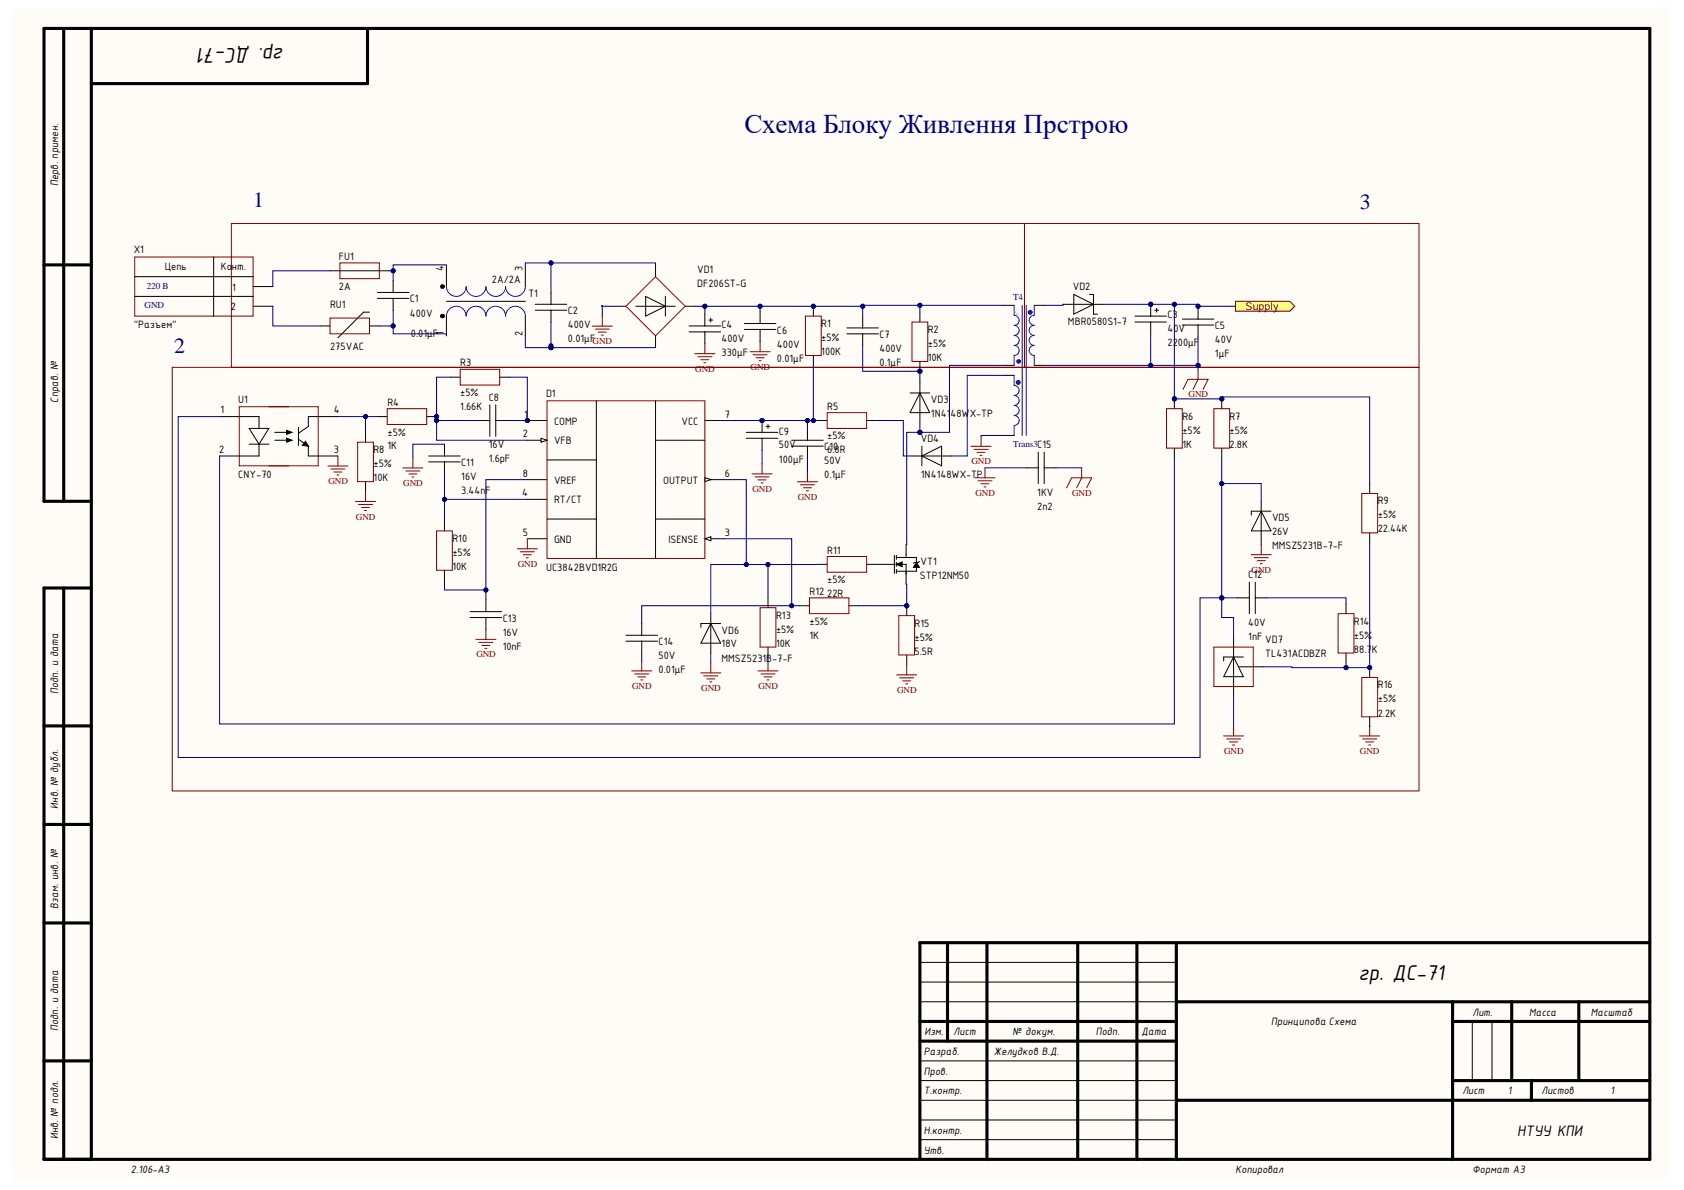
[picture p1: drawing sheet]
<svg xmlns="http://www.w3.org/2000/svg" width="297mm" height="210mm" viewBox="0 0 297 210" stroke-linecap="round" stroke-linejoin="round" font-family="sans-serif">
<defs><g id="words">
<text font-size="4.8" fill="#000080" x="131.3" y="23.4">Схема Блоку Живлення Прстрою</text>
<g font-size="4.1">
<text x="50.1" y="8.4" transform="rotate(-180 50.1 8.4)">гр. ДС-71</text>
<text x="239.6" y="172.9">гр. ДС-71</text>
</g>
<g font-size="3.8" fill="#000080">
<text x="44.7" y="36.5">1</text>
<text x="239.8" y="36.9">3</text>
<text x="30.7" y="62.2">2</text>
</g>
<text font-size="2.9" x="267.6" y="200.3">НТУУ КПИ</text>
<g font-size="2.1">
<text x="10.2" y="32.8" transform="rotate(-90 10.2 32.8)">Перв. примен.</text>
<text x="10.2" y="71" transform="rotate(-90 10.2 71)">Справ. №</text>
<text x="10.2" y="122.5" transform="rotate(-90 10.2 122.5)">Подп. и дата</text>
<text x="10.2" y="142.6" transform="rotate(-90 10.2 142.6)">Инв. № дубл.</text>
<text x="10.2" y="160.4" transform="rotate(-90 10.2 160.4)">Взам. инв. №</text>
<text x="259.7" y="179.1">Лит.</text>
<text x="269.7" y="179.1">Масса</text>
<text x="280.6" y="179.1">Масштаб</text>
<text x="10.2" y="181.9" transform="rotate(-90 10.2 181.9)">Подп. и дата</text>
<text x="163.1" y="182.6">Изм.</text>
<text x="168.2" y="182.6">Лист</text>
<text x="178.6" y="182.6">№ докум.</text>
<text x="193.3" y="182.6">Подп.</text>
<text x="201.4" y="182.6">Дата</text>
<text x="224.2" y="180.9">Принципова Схема</text>
<text x="163" y="189.6">Пров.</text>
<text x="163" y="186.1">Разраб.</text>
<text x="175.3" y="186.1">Желудков В.Д.</text>
<text x="163" y="193">Т.контр.</text>
<text x="257.9" y="193">Лист</text>
<text x="266" y="193">1</text>
<text x="271.9" y="193">Листов</text>
<text x="284.1" y="193">1</text>
<text x="10.2" y="201" transform="rotate(-90 10.2 201)">Инв. № подл.</text>
<text x="163" y="203.5">Утв.</text>
<text x="163" y="200">Н.контр.</text>
<text x="23.1" y="206.9">2.106-A3</text>
<text x="217.9" y="206.9">Копировал</text>
<text x="259.7" y="206.9">Формат А3</text>
</g>
<g font-size="2">
<text x="23.6" y="44.6">X1</text>
<text x="29.1" y="47.6">Цепь</text>
<text x="38.9" y="47.6">Конт.</text>
<text x="59.8" y="45.9">FU1</text>
<text x="78.2" y="47.8" transform="rotate(-90 78.2 47.8)">4</text>
<text x="92.1" y="47.8" transform="rotate(-90 92.1 47.8)">3</text>
<text x="41" y="51.3">1</text>
<text x="59.8" y="51.1">2A</text>
<text x="72.3" y="53.3">C1</text>
<text x="86.8" y="50">2A/2A</text>
<text x="93.2" y="52.4">T1</text>
<text x="123" y="50.6">DF206ST-G</text>
<text x="123" y="48.1">VD1</text>
<text x="189.2" y="51.2">VD2</text>
<text x="23.6" y="57.9">&quot;Разъем&quot;</text>
<text x="40.7" y="54.7">2</text>
<text x="58.2" y="54.4">RU1</text>
<text x="72.3" y="55.8">400V</text>
<text x="72.5" y="59.4">0.01μF</text>
<text x="78.2" y="59" transform="rotate(-90 78.2 59)">1</text>
<text x="92.1" y="59.3" transform="rotate(-90 92.1 59.3)">2</text>
<text x="100.2" y="57.9">400V</text>
<text x="100.2" y="55.5">C2</text>
<text x="127.3" y="57.9">C4</text>
<text x="137" y="58.8">C6</text>
<text x="144.9" y="57.7">R1</text>
<text x="155.1" y="59.6">C7</text>
<text x="163.6" y="58.7">R2</text>
<text x="188.4" y="57.3">MBR0580S1-7</text>
<text x="205.9" y="58.6">40V</text>
<text x="205.9" y="56.1">C3</text>
<text x="214.3" y="58.1">C5</text>
<text x="58.2" y="61.7">275VAC</text>
<text x="81.2" y="64.6">R3</text>
<text x="100.2" y="60.4">0.01μF</text>
<text x="127.3" y="60.4">400V</text>
<text x="127.3" y="62.8">330μF</text>
<text x="137" y="61.3">400V</text>
<text x="137" y="63.8">0.01μF</text>
<text x="144.9" y="60.2">±5%</text>
<text x="144.9" y="62.6">100K</text>
<text x="155.1" y="62.1">400V</text>
<text x="155.1" y="64.5">0.1μF</text>
<text x="163.6" y="61.2">±5%</text>
<text x="163.6" y="63.7">10K</text>
<text x="205.9" y="61.1">2200μF</text>
<text x="214.3" y="60.5">40V</text>
<text x="214.3" y="63">1μF</text>
<text x="42" y="71">U1</text>
<text x="68.3" y="71.5">R4</text>
<text x="81.2" y="69.9">±5%</text>
<text x="86.2" y="70.7">C8</text>
<text x="96.3" y="70">D1</text>
<text x="164.2" y="71.1">VD3</text>
<text x="38.9" y="72.9">1</text>
<text x="58.9" y="72.9">4</text>
<text x="68.3" y="76.8">±5%</text>
<text x="81.2" y="72.3">1.66K</text>
<text x="92.2" y="77.1">2</text>
<text x="92.5" y="73.7">1</text>
<text x="97.7" y="74.9">COMP</text>
<text x="120.2" y="74.9">VCC</text>
<text x="127.8" y="73.7">7</text>
<text x="137.4" y="76.7">C9</text>
<text x="145.9" y="77.5">±5%</text>
<text x="145.9" y="72.3">R5</text>
<text x="164.2" y="73.6">1N41</text>
<text x="167.7" y="73.6">48W</text>
<text x="171.1" y="73.6">X-TP</text>
<text x="208.6" y="76.5">±5%</text>
<text x="208.6" y="74">R6</text>
<text x="216.9" y="76.5">±5%</text>
<text x="216.9" y="74">R7</text>
<text x="38.6" y="79.9">2</text>
<text x="58.9" y="79.9">3</text>
<text x="65.9" y="82.4">±5%</text>
<text x="65.9" y="79.9">R8</text>
<text x="68.3" y="79.3">1K</text>
<text x="81.4" y="82.2">C11</text>
<text x="86.2" y="79.1">16V</text>
<text x="86.2" y="81.6">1.6pF</text>
<text x="97.7" y="78.3">VFB</text>
<text x="137.4" y="79.1">50V</text>
<text x="137.4" y="81.6">100μF</text>
<text x="145.4" y="81.9">50V</text>
<text x="145.4" y="79.4">C10</text>
<text x="145.9" y="80">6.8R</text>
<text x="162.4" y="78">VD4</text>
<text x="183" y="79">C15</text>
<text x="208.6" y="79">1K</text>
<text x="216.9" y="79">2.8K</text>
<text x="42" y="84.3">CNY-70</text>
<text x="65.9" y="84.9">10K</text>
<text x="81.4" y="84.7">16V</text>
<text x="81.4" y="87.1">3.44nF</text>
<text x="92.1" y="87.5">4</text>
<text x="92.2" y="84.1">8</text>
<text x="97.7" y="88.8">RT/CT</text>
<text x="97.7" y="85.3">VREF</text>
<text x="117" y="85.3">OUTPUT</text>
<text x="127.8" y="84.1">6</text>
<text x="145.4" y="84.4">0.1μF</text>
<text x="162.4" y="84.3">1N4148WX-TP</text>
<text x="183" y="87.4">1KV</text>
<text x="183" y="89.9">2n2</text>
<text x="243" y="89">R9</text>
<text x="79.8" y="95.6">R10</text>
<text x="92.2" y="94.5">5</text>
<text x="97.7" y="95.7">GND</text>
<text x="117.9" y="95.7">ISENSE</text>
<text x="127.8" y="94.5">3</text>
<text x="224.4" y="94.4">26V</text>
<text x="224.4" y="91.9">VD5</text>
<text x="243" y="91.4">±5%</text>
<text x="243" y="93.9">22.44K</text>
<text x="79.8" y="98.1">±5%</text>
<text x="79.8" y="100.5">10K</text>
<text x="96.3" y="100.6">UC3842BVD1R2G</text>
<text x="145.9" y="97.6">R11</text>
<text x="162.4" y="99.6">VT1</text>
<text x="220.2" y="101.9">C12</text>
<text x="224.4" y="96.9">MMSZ5231B-7-F</text>
<text x="142.8" y="104.9">R12</text>
<text x="145.9" y="102.9">±5%</text>
<text x="145.9" y="105.4">22R</text>
<text x="162.2" y="102.2">STP12NM50</text>
<text x="88.7" y="112.1">16V</text>
<text x="88.7" y="109.6">C13</text>
<text x="116.2" y="113.8">C14</text>
<text x="127.3" y="111.7">VD6</text>
<text x="136.9" y="111.6">±5%</text>
<text x="136.9" y="109.1">R13</text>
<text x="142.8" y="110.2">±5%</text>
<text x="142.8" y="112.6">1K</text>
<text x="161.3" y="113">±5%</text>
<text x="161.3" y="110.5">R15</text>
<text x="220.2" y="110.4">40V</text>
<text x="220.2" y="112.8">1nF</text>
<text x="223.2" y="113.4">VD7</text>
<text x="238.8" y="112.6">±5%</text>
<text x="238.8" y="110.2">R14</text>
<text x="88.7" y="114.6">10nF</text>
<text x="116.2" y="116.3">50V</text>
<text x="116.2" y="118.8">0.01μF</text>
<text x="127.3" y="114.2">18V</text>
<text x="127.3" y="116.7">MMSZ5231B-7-F</text>
<text x="136.9" y="114.1">10K</text>
<text x="161.3" y="115.5">5.5R</text>
<text x="223.2" y="115.9">TL431ACDBZR</text>
<text x="238.8" y="115.1">88.7</text>
<text x="242" y="115.1">K</text>
<text x="243" y="123.9">±5%</text>
<text x="243" y="121.4">R16</text>
<text x="243" y="126.4">2.2K</text>
</g>
<text font-size="1.9" fill="#800000" x="219.7" y="54.7">Supply</text>
<g font-size="1.6" fill="#000080">
<text x="25.9" y="50.9">220 B</text>
<text x="178.7" y="53">T4</text>
<text x="25.5" y="54.4">GND</text>
<text x="178.7" y="78.8">Trans3</text>
</g>
<g font-size="1.6" fill="#800000">
<text x="104.5" y="60.7">GND</text>
<text x="122.6" y="65.5">GND</text>
<text x="132.4" y="65.2">GND</text>
<text x="209.7" y="70.1">GND</text>
<text x="171.3" y="81.9">GND</text>
<text x="57.9" y="85.4">GND</text>
<text x="71.1" y="85.7">GND</text>
<text x="132.7" y="86.7">GND</text>
<text x="140.7" y="88.1">GND</text>
<text x="172.1" y="87.5">GND</text>
<text x="189.1" y="87.5">GND</text>
<text x="62.8" y="91.6">GND</text>
<text x="91.3" y="100">GND</text>
<text x="220.8" y="101">GND</text>
<text x="84" y="116">GND</text>
<text x="111.5" y="121.5">GND</text>
<text x="123.7" y="121.9">GND</text>
<text x="133.8" y="121.5">GND</text>
<text x="158.2" y="122.2">GND</text>
<text x="215.9" y="133">GND</text>
<text x="239.9" y="133">GND</text>
</g>
</g></defs>
<g fill="#fffcf8">
<path d="M2.2 1.5h292.3v206.5h-292.3z" fill-rule="evenodd"/>
<path d="M2.2 1.5h292.3v206.5h-292.3z" fill-rule="evenodd"/>
</g>
<g fill="none" stroke="#000" stroke-width=".55">
<path d="M11.2 5v83.4M16.1 5v199.5M64.8 5v9.7h-48.7M7.8 46.7h8.3M16.1 88.4h-8.3v-83.4h283.2v199.5h-283.2v-100.8h8.3M11.2 103.7v100.8M7.8 128h8.3M7.8 145.4h8.3M7.8 162.8h8.3M167.1 166.3v17.3M174.1 166.3v38.2M190.1 166.3v38.2"/>
<path d="M200.5 166.3v38.2M207.5 176.7h83.5M207.5 166.3v38.2M256.2 176.7v27.8M266.7 176.7v13.9M278.5 176.7v13.9M291 166.3h-128.7v38.2M7.8 187.1h8.3M162.3 180.2h45.2M162.3 183.6h45.2M207.5 194.1h83.5M256.2 180.2h34.8"/>
<path d="M256.2 190.6h34.8M270.1 190.6v3.5"/>
</g>
<g fill="none" stroke="#000" stroke-width=".18">
<path d="M177.1 53.9h1.8M182.4 53.9h1.8M177.1 64.4h1.8M177.1 66.2h1.8M177.1 76.8h1.8M182.4 64.4h1.8M162.3 176.7h45.2M162.3 173.2h45.2M162.3 169.8h45.2M162.3 197.6h45.2M162.3 194.1h45.2M162.3 190.6h45.2"/>
<path d="M162.3 187.1h45.2M259.7 180.2v10.4M263.2 180.2v10.4M162.3 201h45.2"/>
</g>
<path d="M178.9 53.9v1.7a.88 .88 0 0 1 .9 .9 .88 .88 0 0 1-.9 .9 .89 .89 0 0 1 .9 .9 .89 .89 0 0 1-.9 .9 .88 .88 0 0 1 .9 .8 .88 .88 0 0 1-.9 .9 .88 .88 0 0 1 .9 .9 .88 .88 0 0 1-.9 .9v1.7M180.3 53.9v22.9M181 53.9v22.9M182.4 53.9v1.7a.88 .88 0 0 0-.9 .9 .88 .88 0 0 0 .9 .9 .89 .89 0 0 0-.9 .9 .89 .89 0 0 0 .9 .9 .88 .88 0 0 0-.9 .8 .88 .88 0 0 0 .9 .9 .88 .88 0 0 0-.9 .9 .88 .88 0 0 0 .9 .9v1.7M178.9 66.2v1.8a.88 .88 0 0 1 .9 .9 .88 .88 0 0 1-.9 .8 .88 .88 0 0 1 .9 .9 .88 .88 0 0 1-.9 .9 .88 .88 0 0 1 .9 .9 .88 .88 0 0 1-.9 .9 .88 .88 0 0 1 .9 .9 .88 .88 0 0 1-.9 .8v1.8" fill="none" stroke="#00f" stroke-width=".18"/>
<circle cx="181.7" cy="55.1" r=".35" fill="#00f"/>
<circle cx="181.7" cy="55.1" r=".35" fill="none" stroke="#00f" stroke-width=".18"/>
<circle cx="179.6" cy="55.1" r=".35" fill="#00f"/>
<circle cx="179.6" cy="55.1" r=".35" fill="none" stroke="#00f" stroke-width=".18"/>
<circle cx="179.6" cy="67.5" r=".35" fill="#00f"/>
<circle cx="179.6" cy="67.5" r=".35" fill="none" stroke="#00f" stroke-width=".18"/>
<g fill="none" stroke="#800000" stroke-width=".18">
<path d="M122.6 62.4h3.5M123.1 62.9h2.5M123.6 63.5h1.4M124.2 64h.3M124.3 60.6v1.8M132.3 62h3.5M132.8 62.6h2.5M133.4 63.1h1.4M133.9 63.6h.4M134.1 60.3v1.7M171.3 78.7h3.5M171.8 79.3h2.5"/>
<path d="M172.3 79.8h1.5M173.1 77v1.7M208.7 68.7l.9-1.8h3.5l-.9 1.8M211.3 65.1v1.8l-.9 1.8M62.7 88.5h3.5M63.2 89h2.5M63.8 89.5h1.4M64.3 90h.4M64.5 86.7v1.8M71.1 82.5h3.5M71.6 83.1h2.5M72.1 83.6h1.4"/>
<path d="M72.7 84.1h.3M72.8 80.8v1.7M132.7 83.6h3.5M133.2 84.1h2.5M133.7 84.7h1.4M134.2 85.2h.4M134.4 81.8v1.8M140.7 85h3.5M141.2 85.5h2.5M141.7 86h1.4M142.2 86.6h.4M142.4 83.2v1.8"/>
<path d="M172 84.3h3.5M172.5 84.8h2.5M172.9 80.3h.3M173 85.3h1.4M173.6 85.9h.3M173.7 82.5v1.8M188.1 86l.9-1.7h3.6l-.9 1.7M190.8 82.5v1.8l-.9 1.7M83.9 112.8h3.6M84.5 113.3h2.4M85 113.8h1.4M85.5 114.4h.4"/>
<path d="M85.7 111v1.8M111.4 118.3h3.6M112 118.9h2.4M112.5 119.4h1.4M113 119.9h.4M113.2 116.6v1.7M133.7 118.3h3.5M134.2 118.9h2.5M134.8 119.4h1.4M135.3 119.9h.3M135.5 116.6v1.7"/>
</g>
<path d="M217.9 53.1h9.6l.9 .9-.9 .9h-9.6z" fill-rule="evenodd" fill="#ffff80"/>
<g fill="none" stroke="#800000" stroke-width=".18">
<path d="M40.8 39.4h139.9v25.4h-139.9zM180.7 39.4h69.6v25.4h-69.6zM58.2 56.1h7v2.8h-7zM104.5 57.5h3.5M105 58.1h2.5M105.5 58.6h1.4M106.1 59.1h.3M106.2 55.8v1.7M217.9 53.1h9.6l.9 .9-.9 .9h-9.6zM30.4 64.8h219.9v74.7h-219.9zM220.7 97.8h3.5M221.2 98.4h2.5"/>
<path d="M221.8 98.9h1.4M222.3 99.4h.3M222.5 96.1v1.7M123.6 118.7h3.5M124.1 119.2h2.5M124.7 119.8h1.4M125.4 116.9v1.8M125.2 120.3h.4M239.8 129.8h3.6M240.4 130.3h2.4M240.9 130.9h1.4M241.4 131.4h.4"/>
<path d="M241.6 128v1.8"/>
</g>
<circle cx="179.7" cy="63.8" r=".13" fill="none" stroke="#00f" stroke-width=".55"/>
<path d="M179.9 55.1l-.3-.2-.1 .2 .2 .2 .2-.2" fill="none" stroke="#fff" stroke-width=".55"/>
<g fill="none" stroke="#000" stroke-width=".18">
<path d="M56.5 57.5h1.7M65.2 57.5h1.7M65.2 55.1h-1.1l-4.5 4.5M78.7 47.1v3.4M78.7 55.8v3.4M78.7 53.2h14M92.7 47.1v3.4M92.7 55.8v3.4M108.7 54h1.7M112.2 54h6.9M113.9 52.3l3.5 1.7-3.5 1.8zM115.6 47.1v1.7"/>
<path d="M115.6 59.2v1.8M117.4 52.3v3.5M120.9 54h1.7M154.6 99.5h3.2M157.8 98v3.1M158.1 99.5l1-.4v.9zM158.1 98v.7M158.1 99.2v.7M158.2 99.5h1.6v3.5M158.2 98.3h3.4M159.8 96.1v2.2M161.6 99.2l.6 .9h-1.1z"/>
<path d="M161.6 98.3v.9M162.2 99l-.2 .2h-.7l-.2 .2M158.1 100.4v.7M158.2 100.8h3.4M161.6 100.1v.7M217.6 112.4v10.4M217.6 115.9l1.7 3.5h-3.5zM218.5 117.6h4.3M219.3 115.9h-3.5v.7"/>
</g>
<path d="M158.1 99.5l1-.4v.9zM161.6 99.2l.6 .9h-1.1z" fill="#000"/>
<path d="M110.4 54l5.2-5.2 5.3 5.2-5.3 5.2zM214.1 114.1h7v7h-7z" fill="none" stroke="#980000" stroke-width=".18"/>
<path d="M78.7 55.8a1.74 1.74 0 0 1 1.8-1.8 1.74 1.74 0 0 1 1.7 1.8 1.74 1.74 0 0 1 1.8-1.8 1.74 1.74 0 0 1 1.7 1.8 1.74 1.74 0 0 1 1.7-1.8 1.74 1.74 0 0 1 1.8 1.8 1.74 1.74 0 0 1 1.7-1.8 1.74 1.74 0 0 1 1.8 1.8M78.7 50.5a1.74 1.74 0 0 0 1.8 1.8 1.74 1.74 0 0 0 1.7-1.8 1.74 1.74 0 0 0 1.8 1.8 1.74 1.74 0 0 0 1.7-1.8 1.74 1.74 0 0 0 1.7 1.8 1.74 1.74 0 0 0 1.8-1.8 1.74 1.74 0 0 0 1.7 1.8 1.74 1.74 0 0 0 1.8-1.8" fill="none" stroke="#00f" stroke-width=".18"/>
<g fill="none" stroke="#000" stroke-width=".55">
<circle cx="78" cy="50.5" r=".1"/>
<circle cx="78" cy="55.8" r=".1"/>
</g>
<circle cx="93" cy="74.2" r=".35" fill="#000080"/>
<circle cx="93" cy="74.2" r=".35" fill="none" stroke="#000080" stroke-width=".18"/>
<path d="M93 74.2h3.5" fill="none" stroke="#000" stroke-width=".18"/>
<circle cx="93" cy="74.2" r=".35" fill="#000080"/>
<circle cx="93" cy="74.2" r=".35" fill="none" stroke="#000080" stroke-width=".18"/>
<path d="M93 77.7h3.5" fill="none" stroke="#000" stroke-width=".18"/>
<path d="M95.4 77.3l1.1 .4-1.1 .3z" fill="#f8fcff"/>
<path d="M95.4 77.3l1.1 .4-1.1 .3zM124.3 95h3.5" fill="none" stroke="#000" stroke-width=".18"/>
<path d="M124.3 95l1.1-.3v.7z" fill="#f8fcff"/>
<path d="M93 88.1h3.5M93 95h3.5M124.3 95l1.1-.3v.7zM124.3 84.6h3.5" fill="none" stroke="#000" stroke-width=".18"/>
<path d="M124.3 84.2l1.1 .4-1.1 .4z" fill="#f8fcff"/>
<g fill="none" stroke="#000" stroke-width=".18">
<path d="M58.2 47.8h10.5M66.6 52.6h5.5M66.6 51.6h5.5M69.3 49.5v2.1M69.3 52.6v2.1M94.4 54.7h5.6M94.4 53.7h5.6M97.2 51.6v2.1M97.2 54.7v2.1M121.5 57.5h5.6M121.5 58.5h5.6M124.3 55.4v2.1"/>
<path d="M124.3 58.5v2.1M125 56.5h.7M125.4 56.1v.7M131.3 58.1h5.6M131.3 57.1h5.6M134.1 55v2.1M134.1 58.1v2.1M143.5 54v1.8M149.4 58.9h5.5M149.4 57.8h5.5M152.2 55.8v2M152.2 58.9v2.1"/>
<path d="M105.2 70.7v27.8M115.6 70.7v27.8M115.6 77.7h8.7M124.3 74.2h3.5M143.5 62.7v1.7M93 84.6h3.5M96.5 81.1h8.7M96.5 91.6h8.7M115.6 91.6h8.7M124.3 84.2l1.1 .4-1.1 .4z"/>
</g>
<path d="M60 46.4h6.9v2.8h-6.9zM142.1 55.8h2.8v6.9h-2.8zM96.5 70.7h27.8v27.8h-27.8z" fill="none" stroke="#800000" stroke-width=".18"/>
<circle cx="162.3" cy="65.5" r=".35" fill="#000080"/>
<circle cx="162.3" cy="65.5" r=".35" fill="none" stroke="#000080" stroke-width=".18"/>
<path d="M162.3 55.1v1.7M162.3 63.8v1.7" fill="none" stroke="#000" stroke-width=".18"/>
<circle cx="162.3" cy="65.5" r=".35" fill="#000080"/>
<circle cx="162.3" cy="65.5" r=".35" fill="none" stroke="#000080" stroke-width=".18"/>
<path d="M160.9 56.8h2.8v7h-2.8zM145.9 72.8h7v2.8h-7z" fill="none" stroke="#800000" stroke-width=".18"/>
<path d="M139.6 78.7h5.6M139.6 77.7h5.6M142.4 75.6v2.1M142.4 78.7v2.1M144.2 74.2h1.7M152.9 74.2h1.7M160.5 69.3h3.5M162.3 67.6v6.9M162.3 69.3l1.7 3.5h-3.5zM162.6 78.7v3.5M160.9 80.4h6.9M162.6 80.4l3.5-1.7v3.5z" fill="none" stroke="#000" stroke-width=".18"/>
<circle cx="134.4" cy="74.2" r=".35" fill="#000080"/>
<circle cx="134.4" cy="74.2" r=".35" fill="none" stroke="#000080" stroke-width=".18"/>
<path d="M131.6 76.3h5.6M131.6 77.3h5.6M134.4 74.2v2.1" fill="none" stroke="#000" stroke-width=".18"/>
<circle cx="134.4" cy="74.2" r=".35" fill="#000080"/>
<circle cx="134.4" cy="74.2" r=".35" fill="none" stroke="#000080" stroke-width=".18"/>
<g fill="none" stroke="#000" stroke-width=".18">
<path d="M38.7 73.5h7v2.1M45.7 78.3v2.1h-7M48.5 76.3h2.8M48.5 77.7h2.8M50.5 75.9l1 .4-1 .3zM50.5 77.3l1 .4-1 .3zM52.6 77.5l1.8 1.2v1.7h5.2M52.6 75.4v3.1M53.9 77.8l.5 .9-1-.2zM59.6 73.5h-5.2v1.7l-1.8 1.2M134.4 77.3v2.1M135.1 75.2h.7"/>
<path d="M135.5 74.9v.7M125.4 108.2v7M125.4 110l1.7 3.4h-3.5zM127.1 110h-3.5v.7M135.5 105.5v1.7M135.5 114.1v1.8M141 106.8h1.8M149.7 106.8h1.8"/>
</g>
<path d="M43.9 78.3h3.5M43.9 75.6h3.5l-1.7 2.7z" fill="none" stroke="#030000" stroke-width=".18"/>
<path d="M42.2 71.7h13.9v10.5h-13.9zM134.1 107.2h2.8v6.9h-2.8zM142.8 105.5h6.9v2.7h-6.9zM215.8 129.8h3.6M216.4 130.3h2.4M216.9 130.9h1.4M217.4 131.4h.4M217.6 128v1.8" fill="none" stroke="#800000" stroke-width=".18"/>
<path d="M50.5 75.9l1 .4-1 .3zM50.5 77.3l1 .4-1 .3zM53.9 77.8l.5 .9-1-.2z" fill="#000"/>
<circle cx="159.9" cy="106.8" r=".35" fill="#000080"/>
<circle cx="159.9" cy="106.8" r=".35" fill="none" stroke="#000080" stroke-width=".18"/>
<path d="M159.9 106.8v1.8M159.9 115.5v1.8" fill="none" stroke="#000" stroke-width=".18"/>
<circle cx="159.9" cy="106.8" r=".35" fill="#000080"/>
<circle cx="159.9" cy="106.8" r=".35" fill="none" stroke="#000080" stroke-width=".18"/>
<path d="M23.8 45.3h20.8v10.5h-20.8zM145.9 98.2h7v2.7h-7zM158.2 119h3.5M158.5 108.6h2.8v6.9h-2.8zM158.7 119.6h2.5M159.9 117.3v1.7M159.2 120.1h1.4M159.8 120.6h.3" fill="none" stroke="#800000" stroke-width=".18"/>
<g fill="none" stroke="#000" stroke-width=".18">
<path d="M23.8 48.8h20.8M23.8 52.3h20.8M37.7 45.3v10.5M44.6 50.5h3.5M44.6 54h3.5M187.7 53.7h6.9M189.4 51.9l3.5 1.8-3.5 1.7zM192.2 51.9h.7v3.5h.7M144.2 99.5h1.7M152.9 99.5h1.7M222.5 88.4v7M222.5 90.2l1.7 3.4h-3.5z"/>
<path d="M224.2 90.2h-3.5v.7M110.4 113.1h5.6M110.4 112.1h5.6M113.2 110v2.1M113.2 113.1v2.1"/>
</g>
<circle cx="207.2" cy="70.4" r=".35" fill="#000080"/>
<circle cx="207.2" cy="70.4" r=".35" fill="none" stroke="#000080" stroke-width=".18"/>
<path d="M207.1 70.4v1.7" fill="none" stroke="#000" stroke-width=".18"/>
<circle cx="207.2" cy="70.4" r=".35" fill="#000080"/>
<circle cx="207.2" cy="70.4" r=".35" fill="none" stroke="#000080" stroke-width=".18"/>
<path d="M207.1 79v1.8" fill="none" stroke="#000" stroke-width=".18"/>
<path d="M205.8 72.1h2.7v6.9h-2.7z" fill="none" stroke="#800000" stroke-width=".18"/>
<circle cx="215.5" cy="70.4" r=".35" fill="#000080"/>
<circle cx="215.5" cy="70.4" r=".35" fill="none" stroke="#000080" stroke-width=".18"/>
<path d="M215.5 70.4v1.7" fill="none" stroke="#000" stroke-width=".18"/>
<circle cx="215.5" cy="70.4" r=".35" fill="#000080"/>
<circle cx="215.5" cy="70.4" r=".35" fill="none" stroke="#000080" stroke-width=".18"/>
<path d="M208.5 57.3h5.6M208.5 56.3h5.6M211.3 54.2v2.1M211.3 57.3v2.1M215.5 79v1.8" fill="none" stroke="#000" stroke-width=".18"/>
<path d="M214.1 72.1h2.8v6.9h-2.8z" fill="none" stroke="#800000" stroke-width=".18"/>
<circle cx="203" cy="53.7" r=".35" fill="#000080"/>
<circle cx="203" cy="53.7" r=".35" fill="none" stroke="#000080" stroke-width=".18"/>
<path d="M200.2 55.8h5.6M200.2 56.8h5.6M203 53.7v2.1" fill="none" stroke="#000" stroke-width=".18"/>
<circle cx="203" cy="53.7" r=".35" fill="#000080"/>
<circle cx="203" cy="53.7" r=".35" fill="none" stroke="#000080" stroke-width=".18"/>
<path d="M203 56.8v2.1M203.7 54.7h.7M204 54.4v.7M241.6 85.3v1.7M241.6 94v1.7M218.3 105.5h2.1M220.4 102.7v5.5M221.4 102.7v5.5M221.4 105.5h2.1M237.4 106.5v1.7M237.4 115.2v1.7" fill="none" stroke="#000" stroke-width=".18"/>
<path d="M240.2 87h2.8v7h-2.8zM236 108.2h2.8v7h-2.8z" fill="none" stroke="#800000" stroke-width=".18"/>
<circle cx="241.6" cy="117.8" r=".35" fill="#000080"/>
<circle cx="241.6" cy="117.8" r=".35" fill="none" stroke="#000080" stroke-width=".18"/>
<path d="M241.6 117.8v1.7" fill="none" stroke="#000" stroke-width=".18"/>
<circle cx="241.6" cy="117.8" r=".35" fill="#000080"/>
<circle cx="241.6" cy="117.8" r=".35" fill="none" stroke="#000080" stroke-width=".18"/>
<path d="M79.4 66.5h1.8M84.3 74.2h2.1M86.4 71.4v5.6M87.4 71.4v5.6M87.4 74.2h2.1M88.1 66.5h1.8M241.6 126.4v1.8" fill="none" stroke="#000" stroke-width=".18"/>
<path d="M81.2 65.1h6.9v2.8h-6.9zM240.2 119.5h2.8v6.9h-2.8z" fill="none" stroke="#800000" stroke-width=".18"/>
<circle cx="77" cy="73.5" r=".35" fill="#000080"/>
<circle cx="77" cy="73.5" r=".35" fill="none" stroke="#000080" stroke-width=".18"/>
<path d="M66.6 73.5h1.7M75.3 73.5h1.7" fill="none" stroke="#000" stroke-width=".18"/>
<circle cx="77" cy="73.5" r=".35" fill="#000080"/>
<g fill="none" stroke="#000080" stroke-width=".18">
<path d="M177.1 76.8h-4v.2M211.3 64.4v.7M113.2 115.2v1.4"/>
<circle cx="77" cy="73.5" r=".35"/>
</g>
<g fill="none" stroke="#800000" stroke-width=".18">
<path d="M63.1 78h2.8v7h-2.8zM68.3 72.1h7v2.8h-7zM57.8 82.2h3.6M58.4 82.7h2.4M58.9 83.3h1.4M59.4 83.8h.4M59.6 80.4v1.8M77 93.6h2.8v7h-2.8zM91.2 96.8h3.6M91.8 97.3h2.4M92.3 97.9h1.4M92.8 98.4h.4"/>
<path d="M93 95v1.8"/>
</g>
<g fill="none" stroke="#000" stroke-width=".18">
<path d="M64.5 76.3v1.7M78.4 78.3v2.1M183.1 79.7v5.6M184.2 79.7v5.6M64.5 85v1.7M75.6 81.5h5.6M75.6 80.4h5.6M78.4 81.5v2.1M78.4 91.9v1.7M181.1 82.5h2M184.2 82.5h2.1M78.4 100.6v1.7"/>
<path d="M82.9 107.9h5.6M82.9 108.9h5.6M85.7 105.8v2.1M85.7 108.9v2.1"/>
</g>
<circle cx="211.3" cy="64.5" r=".35" fill="#000080"/>
<g fill="none" stroke="#000080" stroke-width=".18">
<path d="M97.2 56.8v4.5v-.3"/>
<circle cx="211.3" cy="64.5" r=".35"/>
</g>
<circle cx="97.2" cy="61.3" r=".35" fill="#000080"/>
<circle cx="97.2" cy="61.3" r=".35" fill="none" stroke="#000080" stroke-width=".18"/>
<circle cx="97.2" cy="61.3" r=".35" fill="#000080"/>
<circle cx="97.2" cy="61.3" r=".35" fill="none" stroke="#000080" stroke-width=".18"/>
<circle cx="97.2" cy="61" r=".35" fill="#000080"/>
<g fill="none" stroke="#000080" stroke-width=".18">
<path d="M108.7 54h-2.6v-.1h.1v1.9M115.6 61v.3h-18.4"/>
<circle cx="97.2" cy="61" r=".35"/>
</g>
<circle cx="97.2" cy="61.3" r=".35" fill="#000080"/>
<g fill="none" stroke="#000080" stroke-width=".18">
<path d="M115.6 47.1v-.7h-18.4v5.2"/>
<circle cx="97.2" cy="61.3" r=".35"/>
</g>
<circle cx="97.2" cy="46.4" r=".35" fill="#000080"/>
<g fill="none" stroke="#000080" stroke-width=".18">
<path d="M68.7 47.8h.6v1.7"/>
<circle cx="97.2" cy="46.4" r=".35"/>
</g>
<circle cx="69.3" cy="47.8" r=".35" fill="#000080"/>
<g fill="none" stroke="#000080" stroke-width=".18">
<path d="M78.7 47.1v-.4h-9.4v1.1"/>
<circle cx="69.3" cy="47.8" r=".35"/>
</g>
<circle cx="69.3" cy="47.8" r=".35" fill="#000080"/>
<g fill="none" stroke="#000080" stroke-width=".18">
<path d="M69.3 54.7v2.8"/>
<circle cx="69.3" cy="47.8" r=".35"/>
</g>
<circle cx="69.3" cy="57.5" r=".35" fill="#000080"/>
<g fill="none" stroke="#000080" stroke-width=".18">
<path d="M66.9 57.5h2.4v1.4h9.4v.3"/>
<circle cx="69.3" cy="57.5" r=".35"/>
</g>
<circle cx="69.3" cy="57.5" r=".35" fill="#000080"/>
<g fill="none" stroke="#000080" stroke-width=".18">
<path d="M97.2 46.4h-4.5v.7"/>
<circle cx="69.3" cy="57.5" r=".35"/>
</g>
<circle cx="97.2" cy="46.4" r=".35" fill="#000080"/>
<g fill="none" stroke="#000080" stroke-width=".18">
<path d="M92.7 59.2v2.1h4.5"/>
<circle cx="97.2" cy="46.4" r=".35"/>
</g>
<circle cx="97.2" cy="61.3" r=".35" fill="#000080"/>
<g fill="none" stroke="#000080" stroke-width=".18">
<path d="M143.5 54h8.7v1.8M124.3 60.6h.1M134.1 60.2v.1"/>
<circle cx="97.2" cy="61.3" r=".35"/>
</g>
<circle cx="143.5" cy="54" r=".35" fill="#000080"/>
<circle cx="143.5" cy="54" r=".35" fill="none" stroke="#000080" stroke-width=".18"/>
<circle cx="152.2" cy="54" r=".35" fill="#000080"/>
<g fill="none" stroke="#000080" stroke-width=".18">
<path d="M162.3 53.9h14.8"/>
<circle cx="152.2" cy="54" r=".35"/>
</g>
<circle cx="162.3" cy="53.9" r=".35" fill="#000080"/>
<g fill="none" stroke="#000080" stroke-width=".18">
<path d="M152.2 54v-.1h10.1v1.2"/>
<circle cx="162.3" cy="53.9" r=".35"/>
</g>
<circle cx="162.3" cy="53.9" r=".35" fill="#000080"/>
<circle cx="162.3" cy="53.9" r=".35" fill="none" stroke="#000080" stroke-width=".18"/>
<circle cx="152.2" cy="54" r=".35" fill="#000080"/>
<g fill="none" stroke="#000080" stroke-width=".18">
<path d="M152.2 61v4.5h10.1v2.1"/>
<circle cx="152.2" cy="54" r=".35"/>
</g>
<circle cx="162.3" cy="65.5" r=".35" fill="#000080"/>
<g fill="none" stroke="#000080" stroke-width=".18">
<path d="M177.1 64.4h-9.6v11.9h-5.2"/>
<circle cx="162.3" cy="65.5" r=".35"/>
</g>
<circle cx="162.3" cy="76.3" r=".35" fill="#000080"/>
<g fill="none" stroke="#000080" stroke-width=".18">
<path d="M162.3 74.5v1.8"/>
<circle cx="162.3" cy="76.3" r=".35"/>
</g>
<circle cx="162.3" cy="76.3" r=".35" fill="#000080"/>
<g fill="none" stroke="#000080" stroke-width=".18">
<path d="M162.3 76.3h-2.4v19.8h-.1"/>
<circle cx="162.3" cy="76.3" r=".35"/>
</g>
<circle cx="162.3" cy="76.3" r=".35" fill="#000080"/>
<g fill="none" stroke="#000080" stroke-width=".18">
<path d="M122.6 54h1.7v1.4M134.4 79.4v2.4M177.1 66.2h-6.5v14.2h-2.8M142.4 80.8v2.4"/>
<circle cx="162.3" cy="76.3" r=".35"/>
</g>
<circle cx="124.3" cy="54" r=".35" fill="#000080"/>
<g fill="none" stroke="#000080" stroke-width=".18">
<path d="M124.3 54h9.8v1"/>
<circle cx="124.3" cy="54" r=".35"/>
</g>
<circle cx="124.3" cy="54" r=".35" fill="#000080"/>
<circle cx="124.3" cy="54" r=".35" fill="none" stroke="#000080" stroke-width=".18"/>
<circle cx="134.1" cy="54" r=".35" fill="#000080"/>
<g fill="none" stroke="#000080" stroke-width=".18">
<path d="M134.1 54h9.4"/>
<circle cx="134.1" cy="54" r=".35"/>
</g>
<circle cx="134.1" cy="54" r=".35" fill="#000080"/>
<circle cx="134.1" cy="54" r=".35" fill="none" stroke="#000080" stroke-width=".18"/>
<circle cx="143.5" cy="54" r=".35" fill="#000080"/>
<g fill="none" stroke="#000080" stroke-width=".18">
<path d="M38.7 73.5h-7.3v60.1h180.3v-28.1h3.8"/>
<circle cx="143.5" cy="54" r=".35"/>
</g>
<circle cx="215.5" cy="105.5" r=".35" fill="#000080"/>
<g fill="none" stroke="#000080" stroke-width=".18">
<path d="M135.5 99.6v5.9"/>
<circle cx="215.5" cy="105.5" r=".35"/>
</g>
<circle cx="135.5" cy="99.6" r=".35" fill="#000080"/>
<g fill="none" stroke="#000080" stroke-width=".18">
<path d="M135.5 115.9v.7M215.5 105.5v3.4h2.1v3.5M217.6 122.8v5.2"/>
<circle cx="135.5" cy="99.6" r=".35"/>
</g>
<circle cx="215.5" cy="105.5" r=".35" fill="#000080"/>
<g fill="none" stroke="#000080" stroke-width=".18">
<path d="M125.4 115.2v1.7M159.8 103h.1v3.8h-8.4"/>
<circle cx="215.5" cy="105.5" r=".35"/>
</g>
<circle cx="159.9" cy="106.8" r=".35" fill="#000080"/>
<g fill="none" stroke="#000080" stroke-width=".18">
<path d="M187.7 53.7h-.2v.2h-3.3M127.8 84.6h3.8v15"/>
<circle cx="159.9" cy="106.8" r=".35"/>
</g>
<circle cx="131.6" cy="99.6" r=".35" fill="#000080"/>
<g fill="none" stroke="#000080" stroke-width=".18">
<path d="M78.4 78.3h-5.6v2.5M144.2 99.5l-18.8 .1v8.6"/>
<circle cx="131.6" cy="99.6" r=".35"/>
</g>
<circle cx="135.5" cy="99.6" r=".35" fill="#000080"/>
<circle cx="135.5" cy="99.6" r=".35" fill="none" stroke="#000080" stroke-width=".18"/>
<circle cx="131.6" cy="99.6" r=".35" fill="#000080"/>
<g fill="none" stroke="#000080" stroke-width=".18">
<path d="M48.1 54v3.5h8.4M58.2 47.8h-10.1v2.7M215.5 85.3h7v3.1"/>
<circle cx="131.6" cy="99.6" r=".35"/>
</g>
<circle cx="215.5" cy="85.3" r=".35" fill="#000080"/>
<g fill="none" stroke="#000080" stroke-width=".18">
<path d="M211.3 59.4v5h-27.1M38.7 80.4v47.3h168.4v-46.9M222.5 95.4v.7"/>
<circle cx="215.5" cy="85.3" r=".35"/>
</g>
<circle cx="211.3" cy="64.5" r=".35" fill="#000080"/>
<circle cx="211.3" cy="64.5" r=".35" fill="none" stroke="#000080" stroke-width=".18"/>
<circle cx="203" cy="64.5" r=".35" fill="#000080"/>
<g fill="none" stroke="#000080" stroke-width=".18">
<path d="M203 58.9v5.5"/>
<circle cx="203" cy="64.5" r=".35"/>
</g>
<circle cx="203" cy="64.5" r=".35" fill="#000080"/>
<g fill="none" stroke="#000080" stroke-width=".18">
<path d="M194.6 53.7h12.5"/>
<circle cx="203" cy="64.5" r=".35"/>
</g>
<circle cx="207.2" cy="53.7" r=".35" fill="#000080"/>
<circle cx="207.2" cy="53.7" r=".35" fill="none" stroke="#000080" stroke-width=".18"/>
<circle cx="203" cy="53.7" r=".35" fill="#000080"/>
<g fill="none" stroke="#000080" stroke-width=".18">
<path d="M211.3 54v.2"/>
<circle cx="203" cy="53.7" r=".35"/>
</g>
<circle cx="211.3" cy="54" r=".35" fill="#000080"/>
<g fill="none" stroke="#000080" stroke-width=".18">
<path d="M217.9 54h-6.6v-.3h-4.2v16.7h8.4v-.4h26.1v15.3"/>
<circle cx="211.3" cy="54" r=".35"/>
</g>
<circle cx="215.5" cy="70.4" r=".35" fill="#000080"/>
<circle cx="215.5" cy="70.4" r=".35" fill="none" stroke="#000080" stroke-width=".18"/>
<circle cx="207.2" cy="70.4" r=".35" fill="#000080"/>
<circle cx="207.2" cy="70.4" r=".35" fill="none" stroke="#000080" stroke-width=".18"/>
<circle cx="207.2" cy="53.7" r=".35" fill="#000080"/>
<circle cx="207.2" cy="53.7" r=".35" fill="none" stroke="#000080" stroke-width=".18"/>
<circle cx="211.3" cy="54" r=".35" fill="#000080"/>
<g fill="none" stroke="#000080" stroke-width=".18">
<path d="M215.5 80.8v24.7h2.8M223.5 105.5h13.9v1"/>
<circle cx="211.3" cy="54" r=".35"/>
</g>
<circle cx="215.5" cy="85.3" r=".35" fill="#000080"/>
<circle cx="215.5" cy="85.3" r=".35" fill="none" stroke="#000080" stroke-width=".18"/>
<circle cx="215.5" cy="105.5" r=".35" fill="#000080"/>
<g fill="none" stroke="#000080" stroke-width=".18">
<path d="M237.4 116.9v.9"/>
<circle cx="215.5" cy="105.5" r=".35"/>
</g>
<circle cx="237.4" cy="117.8" r=".35" fill="#000080"/>
<g fill="none" stroke="#000080" stroke-width=".18">
<path d="M241.6 95.7v22.1h-13.7v-.2h-5.1"/>
<circle cx="237.4" cy="117.8" r=".35"/>
</g>
<circle cx="237.4" cy="117.8" r=".35" fill="#000080"/>
<circle cx="237.4" cy="117.8" r=".35" fill="none" stroke="#000080" stroke-width=".18"/>
<circle cx="241.6" cy="117.8" r=".35" fill="#000080"/>
<g fill="none" stroke="#000080" stroke-width=".18">
<path d="M64.5 73.5h2.1M241.6 128v.2"/>
<circle cx="241.6" cy="117.8" r=".35"/>
</g>
<circle cx="64.5" cy="73.5" r=".35" fill="#000080"/>
<g fill="none" stroke="#000080" stroke-width=".18">
<path d="M59.6 73.5h4.9v2.8"/>
<circle cx="64.5" cy="73.5" r=".35"/>
</g>
<circle cx="64.5" cy="73.5" r=".35" fill="#000080"/>
<g fill="none" stroke="#000080" stroke-width=".18">
<path d="M78.4 83.6v4.5"/>
<circle cx="64.5" cy="73.5" r=".35"/>
</g>
<circle cx="78.4" cy="88.1" r=".35" fill="#000080"/>
<g fill="none" stroke="#000080" stroke-width=".18">
<path d="M93 84.6h-7.3v21.2"/>
<circle cx="78.4" cy="88.1" r=".35"/>
</g>
<circle cx="85.7" cy="104.1" r=".35" fill="#000080"/>
<g fill="none" stroke="#000080" stroke-width=".18">
<path d="M93 88.1h-14.6v3.8"/>
<circle cx="85.7" cy="104.1" r=".35"/>
</g>
<circle cx="78.4" cy="88.1" r=".35" fill="#000080"/>
<g fill="none" stroke="#000080" stroke-width=".18">
<path d="M78.4 102.3v1.8h7.3"/>
<circle cx="78.4" cy="88.1" r=".35"/>
</g>
<circle cx="85.7" cy="104.1" r=".35" fill="#000080"/>
<g fill="none" stroke="#000080" stroke-width=".18">
<path d="M89.9 66.5h3.1v7.7h-3.5"/>
<circle cx="85.7" cy="104.1" r=".35"/>
</g>
<circle cx="93" cy="74.2" r=".35" fill="#000080"/>
<g fill="none" stroke="#000080" stroke-width=".18">
<path d="M77 74.2h7.3"/>
<circle cx="93" cy="74.2" r=".35"/>
</g>
<circle cx="77" cy="74.2" r=".35" fill="#000080"/>
<g fill="none" stroke="#000080" stroke-width=".18">
<path d="M79.4 66.5h-2.4v7"/>
<circle cx="77" cy="74.2" r=".35"/>
</g>
<circle cx="77" cy="73.5" r=".35" fill="#000080"/>
<g fill="none" stroke="#000080" stroke-width=".18">
<path d="M77 73.5v4.2h16"/>
<circle cx="77" cy="73.5" r=".35"/>
</g>
<circle cx="77" cy="74.2" r=".35" fill="#000080"/>
<circle cx="77" cy="74.2" r=".35" fill="none" stroke="#000080" stroke-width=".18"/>
<circle cx="77" cy="73.5" r=".35" fill="#000080"/>
<g fill="none" stroke="#000080" stroke-width=".18">
<path d="M127.8 74.2h14.6M154.6 74.2h4.7v6.2h1.6"/>
<circle cx="77" cy="73.5" r=".35"/>
</g>
<circle cx="134.4" cy="74.2" r=".35" fill="#000080"/>
<circle cx="134.4" cy="74.2" r=".35" fill="none" stroke="#000080" stroke-width=".18"/>
<circle cx="142.4" cy="74.2" r=".35" fill="#000080"/>
<g fill="none" stroke="#000080" stroke-width=".18">
<path d="M139.6 106.8h-26.4v3.2"/>
<circle cx="142.4" cy="74.2" r=".35"/>
</g>
<circle cx="139.6" cy="106.8" r=".35" fill="#000080"/>
<g fill="none" stroke="#000080" stroke-width=".18">
<path d="M127.8 95h11.8v11.8h1.4"/>
<circle cx="139.6" cy="106.8" r=".35"/>
</g>
<circle cx="139.6" cy="106.8" r=".35" fill="#000080"/>
<g fill="none" stroke="#000080" stroke-width=".18">
<path d="M143.5 74.2h-1.1v1.4"/>
<circle cx="139.6" cy="106.8" r=".35"/>
</g>
<circle cx="142.4" cy="74.2" r=".35" fill="#000080"/>
<circle cx="142.4" cy="74.2" r=".35" fill="none" stroke="#000080" stroke-width=".18"/>
<circle cx="143.5" cy="74.2" r=".35" fill="#000080"/>
<g fill="none" stroke="#000080" stroke-width=".18">
<path d="M143.5 64.4v9.8h.7"/>
<circle cx="143.5" cy="74.2" r=".35"/>
</g>
<circle cx="143.5" cy="74.2" r=".35" fill="#000080"/>
<g fill="none" stroke="#000080" stroke-width=".18">
<path d="M173.7 82.5h7.4M186.3 82.5h4.5"/>
<circle cx="143.5" cy="74.2" r=".35"/>
</g>
<use href="#words"/>
</svg>
